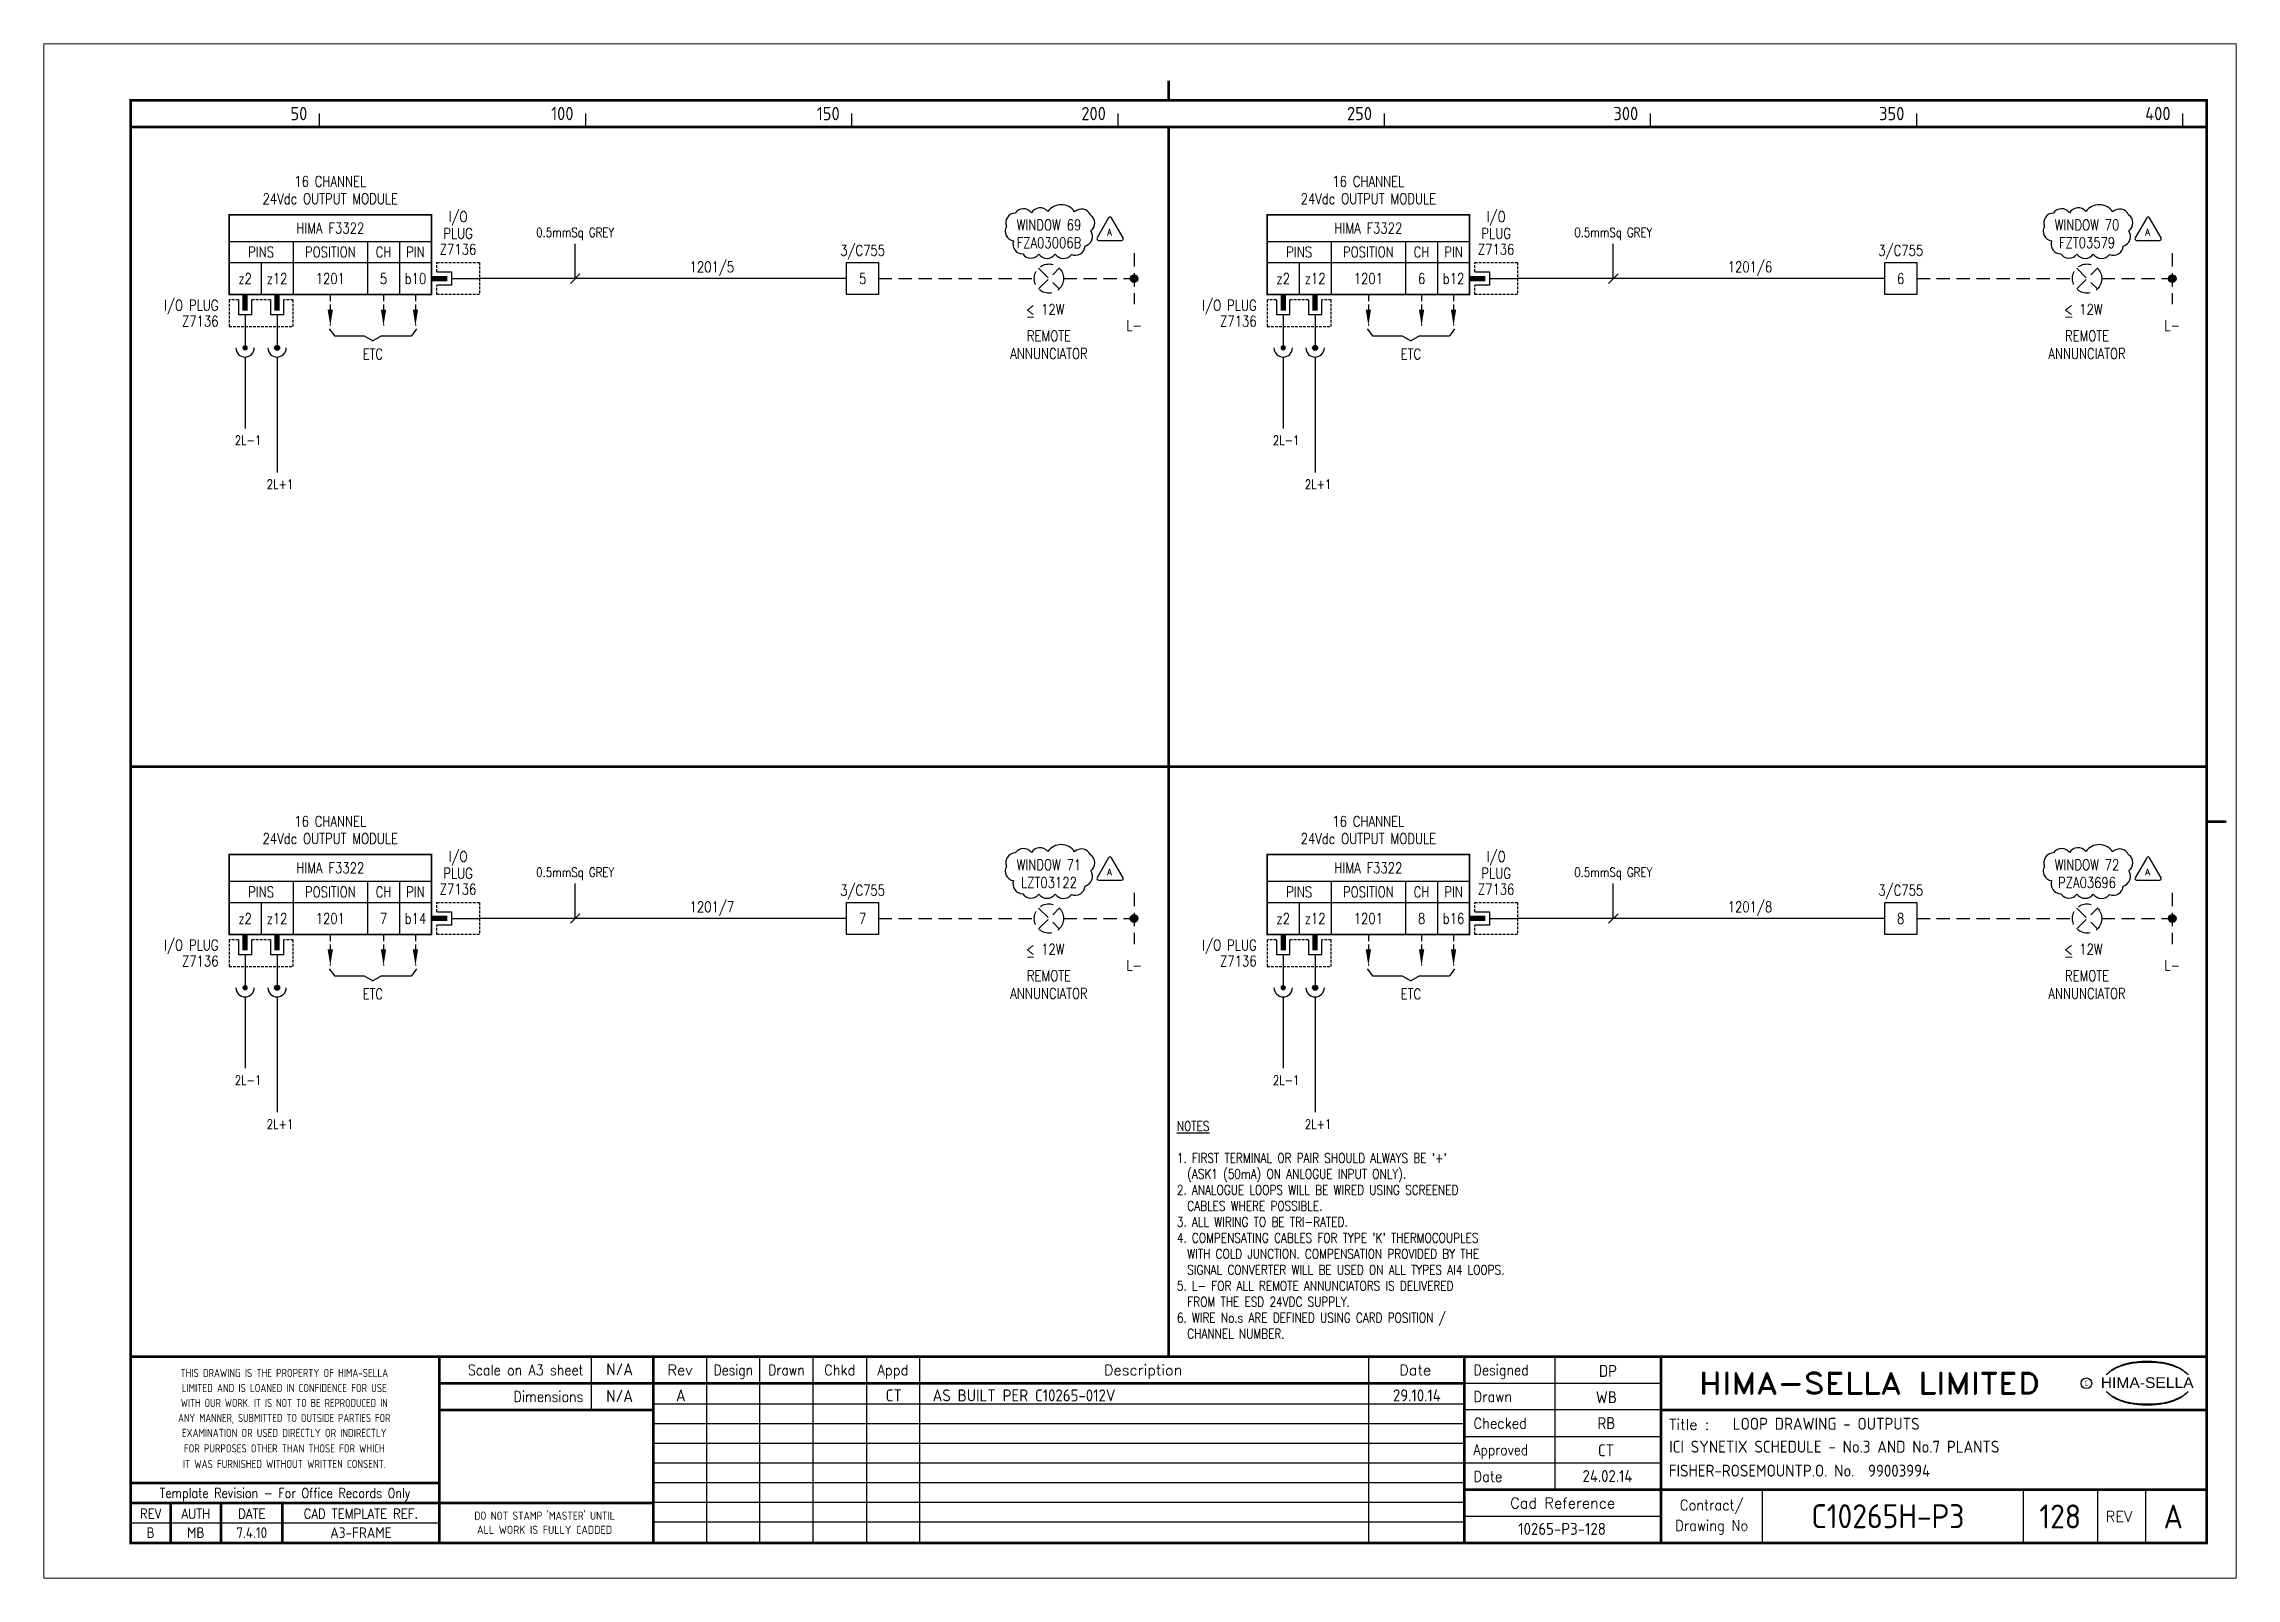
# Paper-space layout 'Layout1' of a CAD drawing. Extents: x 41 to 369, y 29 to 258.
# The model-space entities are those that its viewports show. They can reach past a viewport. Long polylines and large blocks are cut down to what shows.
import ezdxf
from ezdxf.enums import TextEntityAlignment as Align

# ---------------------------------------------------------------- set-up
doc = ezdxf.new("R2010")
doc.units = 0
doc.header["$LTSCALE"] = 0.25
doc.header["$MEASUREMENT"] = 0
doc.linetypes.add('HIDDEN2', pattern=[4.7625, 3.175, -1.5875])
doc.layers.get('0').update_dxf_attribs({"color": 41, "linetype": 'CONTINUOUS'})
for name, color, linetype in [('00-DRG_FRAME', 12, 'CONTINUOUS'), ('01-DRAW', 7, 'CONTINUOUS'), ('04-OUTLINE', 6, 'CONTINUOUS'), ('051-TEXT', 2, 'CONTINUOUS'), ('117', 7, 'CONTINUOUS'), ('117-TEXT', 2, 'CONTINUOUS'), ('DIM', 3, 'CONTINUOUS'), ('LAB', 2, 'CONTINUOUS'), ('RACK', 2, 'CONTINUOUS'), ('SLOT', 2, 'CONTINUOUS'), ('SNA', 2, 'CONTINUOUS'), ('TEXT', 2, 'CONTINUOUS'), ('TPOL', 3, 'CONTINUOUS'), ('XR_FUNCTION', 2, 'CONTINUOUS'), ('XR_MAIN', 2, 'CONTINUOUS')]:
    doc.layers.add(name, color=color, linetype=linetype)
doc.styles.add('ARIAL', font='arial.ttf', dxfattribs={"height": 2.5})
doc.styles.add('CROSSREF', font='romans.shx', dxfattribs={"width": 0.8, "height": 2})
doc.styles.add('FUNCTION', font='ROMANS.shx', dxfattribs={"width": 0.8, "height": 2.5})
doc.styles.add('ISO', font='iso.shx')
doc.styles.add('PINS', font='ROMANS.shx', dxfattribs={"width": 0.8, "height": 2.5})
doc.styles.add('RACK', font='ROMANS.shx', dxfattribs={"width": 0.8, "height": 2.5})
doc.styles.add('ROMAND', font='ROMAND')
doc.styles.add('ROMANS', font='romans.shx', dxfattribs={"width": 0.8})
doc.styles.add('SLOT', font='romans.shx', dxfattribs={"width": 0.8, "height": 2})
doc.styles.add('SYMBOL', font='ROMANS.shx', dxfattribs={"width": 0.8, "height": 20})

psp = doc.layouts.get("Layout1")

msp = doc.modelspace()

# ---------------------------------------------------------------- texts
at = {"layer": '00-DRG_FRAME', "style": 'ISO'}
for s, p in [('50', (47.69, 267.75)), ('100', (97.69, 267.75)), ('150', (147.69, 267.75)), ('200', (197.69, 267.75)), ('250', (247.69, 267.75)), ('300', (297.69, 267.75)), ('350', (347.69, 267.75)), ('400', (397.69, 267.75))]:
    msp.add_text(s, height=2.5, dxfattribs=at).set_placement(p, align=Align.RIGHT)
at = {"layer": '00-DRG_FRAME', "color": 3, "style": 'ISO'}
for s, width, p in [('THIS DRAWING IS THE PROPERTY OF HIMA-SELLA', 0.9, (43.36, 32.44)), ("DO NOT STAMP 'MASTER' UNTIL", 0.95, (92.25, 5.79))]:
    msp.add_text(s, height=1.53, dxfattribs=dict(at, width=width)).set_placement(p, align=Align.MIDDLE)
at = {"layer": '00-DRG_FRAME', "color": 4, "style": 'ROMAND', "width": 0.87}
for s, p in [('Scale on A3 sheet', (99.54, 32)), ('Dimensions', (99.54, 27.01))]:
    msp.add_text(s, height=2, dxfattribs=at).set_placement(p, align=Align.RIGHT)
at = {"layer": '00-DRG_FRAME', "color": 4, "style": 'ROMAND'}
for s, p in [('Rev', (117.7, 32)), ('Description', (204.69, 32)), ('Date', (255.79, 32))]:
    msp.add_text(s, height=2, dxfattribs=at).set_placement(p, align=Align.CENTER)
for s, width, p in [('Design', 0.85, (127.7, 32)), ('Drawn', 0.85, (137.7, 32)), ('Chkd', 0.9, (147.7, 32)), ('Appd', 0.9, (157.7, 32))]:
    msp.add_text(s, height=2, dxfattribs=dict(at, width=width)).set_placement(p, align=Align.CENTER)
for s, width, p in [('Designed', 0.87, (266.75, 32)), ('Drawn', 0.9, (266.75, 27)), ('Checked', 0.9, (266.75, 22)), ('Approved', 0.85, (266.75, 17)), ('Date', 0.9, (266.75, 12))]:
    msp.add_text(s, height=2, dxfattribs=dict(at, width=width)).set_placement(p)
at = {"layer": '00-DRG_FRAME', "color": 3, "style": 'ISO'}
for s, width, p in [('LIMITED AND IS LOANED IN CONFIDENCE FOR USE', 0.9, (43.36, 29.62)), ('ANY MANNER, SUBMITTED TO OUTSIDE PARTIES FOR', 0.87, (43.36, 23.99)), ('WITH OUR WORK. IT IS NOT TO BE REPRODUCED IN', 0.87, (43.36, 26.81)), ('EXAMINATION OR USED DIRECTLY OR INDIRECTLY', 0.9, (43.36, 21.18)), ('FOR PURPOSES OTHER THAN THOSE FOR WHICH', 0.9, (43.36, 18.27)), ('IT WAS FURNISHED WITHOUT WRITTEN CONSENT.', 0.9, (43.36, 15.35))]:
    msp.add_text(s, height=1.53, dxfattribs=dict(at, width=width)).set_placement(p, align=Align.MIDDLE_CENTER)
at = {"layer": '00-DRG_FRAME', "style": 'ROMAND', "width": 1.15}
msp.add_text('HIMA-SELLA LIMITED', height=4, dxfattribs=at).set_placement((341.1, 30.5), align=Align.MIDDLE)
at = {"layer": '00-DRG_FRAME', "color": 3, "style": 'ISO', "width": 0.9}
msp.add_text('C', height=1, dxfattribs=at).set_placement((381.84, 30), align=Align.CENTER)
at = {"layer": '00-DRG_FRAME', "style": 'ARIAL', "width": 1.05}
msp.add_text('HIMA-SELLA', height=2, dxfattribs=at).set_placement((393.3, 29.63), align=Align.CENTER)
at = {"layer": '00-DRG_FRAME', "color": 4, "style": 'ROMAND'}
msp.add_text('Title :', height=2, dxfattribs=at).set_placement((303.5, 21.75))
for s, height, width, p in [('Template Revision - For Office Records Only', 1.8, 0.85, (43.5, 9.62)), ('Contract/', 2, 0.9, (311.5, 7.5)), ('REV', 1.8, 0.9, (18.25, 6)), ('AUTH', 1.8, 0.9, (26.75, 6)), ('DATE', 1.8, 0.9, (37.25, 6)), ('CAD TEMPLATE REF.', 1.8, 0.9, (57.75, 6)), ('Drawing No', 2, 0.9, (311.5, 3.5))]:
    msp.add_text(s, height=height, dxfattribs=dict(at, width=width)).set_placement(p, align=Align.MIDDLE)
for s, p in [('Cad Reference', (283.5, 8)), ('REV', (388, 5.5))]:
    msp.add_text(s, height=2, dxfattribs=at).set_placement(p, align=Align.MIDDLE)
at = {"layer": '00-DRG_FRAME', "color": 41, "style": 'ISO'}
for s, p in [('B', (18.25, 1.45)), ('MB', (26.75, 1.45)), ('7.4.10', (37.25, 1.45)), ('A3-FRAME', (57.75, 1.45))]:
    msp.add_text(s, height=2, dxfattribs=at).set_placement(p, align=Align.CENTER)
at = {"layer": '00-DRG_FRAME', "color": 3, "style": 'ISO'}
msp.add_text('ALL WORK IS FULLY CADDED', height=1.53, dxfattribs=at).set_placement((92.25, 2.98), align=Align.MIDDLE_CENTER)
at = {"layer": '01-DRAW', "color": 2, "style": 'ROMANS', "width": 0.8}
for p in [(60, 222.83), (255, 222.83), (60, 102.64), (255, 102.64)]:
    msp.add_text('ETC', height=2, dxfattribs=at).set_placement(p, align=Align.CENTER)
at = {"layer": '01-DRAW', "style": 'ROMANS', "width": 0.8}
for s, p in [('2L-1', (34.06, 206.76)), ('2L-1', (229.06, 206.76)), ('2L+1', (40.06, 198.5)), ('2L+1', (235.06, 198.5)), ('2L-1', (34.06, 86.56)), ('2L-1', (229.06, 86.56)), ('2L+1', (40.06, 78.31)), ('2L+1', (235.06, 78.31))]:
    msp.add_text(s, height=1.75, dxfattribs=at).set_placement(p)
at = {"layer": '01-DRAW', "char_height": 2, "attachment_point": 5, "style": 'ROMANS'}
for s, insert in [('5', (152, 238)), ('6', (347, 238)), ('7', (152, 117.81)), ('8', (347, 117.81))]:
    msp.add_mtext_dynamic_manual_height_columns(s, width=6, gutter_width=12.5, heights=[5.95], dxfattribs=dict(at, insert=insert))
at = {"layer": '01-DRAW', "insert": (211.02, 79.72), "char_height": 1.8, "width": 80.9791, "attachment_point": 1, "style": 'ROMANS'}
msp.add_mtext("{\\LNOTES\\P\\P}1. FIRST TERMINAL OR PAIR SHOULD ALWAYS BE '+'\\P  (ASK1 (50mA) ON ANLOGUE INPUT ONLY).\\P2. ANALOGUE LOOPS WILL BE WIRED USING SCREENED\\P  CABLES WHERE POSSIBLE.\\P3. ALL WIRING TO BE TRI-RATED.\\P4. COMPENSATING CABLES FOR TYPE 'K' THERMOCOUPLES \\P  WITH COLD JUNCTION. COMPENSATION PROVIDED BY THE\\P  SIGNAL CONVERTER WILL BE USED ON ALL TYPES AI4 LOOPS.\\P5. L- FOR ALL REMOTE ANNUNCIATORS IS DELIVERED \\P  FROM THE ESD 24VDC SUPPLY.\\P6. WIRE No.s ARE DEFINED USING CARD POSITION /\\P  CHANNEL NUMBER.          ", dxfattribs=at)
at = {"layer": '04-OUTLINE', "style": 'ROMANS', "width": 0.95}
for p in [(198.37, 246.73), (393.37, 246.73), (198.37, 126.54), (393.37, 126.54)]:
    msp.add_text('A', height=1.21, dxfattribs=at).set_placement(p, align=Align.MIDDLE)
at = {"layer": '051-TEXT', "style": 'ROMANS', "width": 0.8}
for s, p in [('3/C755', (152, 242.3)), ('3/C755', (347, 242.3)), ('1201/5', (123.68, 239.19)), ('1201/6', (318.68, 239.19)), ('3/C755', (152, 122.11)), ('3/C755', (347, 122.11)), ('1201/7', (123.68, 119)), ('1201/8', (318.68, 119))]:
    msp.add_text(s, height=2, dxfattribs=at).set_placement(p, align=Align.CENTER)
for p in [(203, 230.2), (398, 230.2), (203, 110.01), (398, 110.01)]:
    msp.add_text('L-', height=2, dxfattribs=at).set_placement(p, align=Align.TOP_CENTER)
at = {"layer": '117-TEXT', "style": 'SLOT', "width": 0.8}
for s, p in [('<', (182.68, 231.24)), ('-', (182.68, 229.88)), ('12W', (185.54, 231.23)), ('<', (377.68, 231.24)), ('-', (377.68, 229.88)), ('12W', (380.54, 231.23)), ('<', (182.68, 111.05)), ('12W', (185.54, 111.04)), ('<', (377.68, 111.05)), ('12W', (380.54, 111.04)), ('-', (182.68, 109.69)), ('-', (377.68, 109.69))]:
    msp.add_text(s, height=2, dxfattribs=at).set_placement(p)
at = {"layer": 'DIM', "style": 'ROMANS', "width": 0.8}
for p in [(98, 245.81), (293, 245.81), (98, 125.61), (293, 125.61)]:
    msp.add_text('0.5mmSq GREY', height=1.75, dxfattribs=at).set_placement(p, align=Align.CENTER)
at = {"layer": 'TEXT', "color": 2, "char_height": 2, "style": 'ROMANS'}
for s, insert, attachment_point in [('WINDOW 69\\PFZA03006B', (187, 243.75), 8), ('WINDOW 70\\PFZT03579', (382, 243.75), 8), ('REMOTE\\PANNUNCIATOR', (187, 228.25), 2), ('REMOTE\\PANNUNCIATOR', (382, 228.25), 2), ('WINDOW 71\\PLZT03122', (187, 123.56), 8), ('WINDOW 72\\PPZA03696', (382, 123.56), 8), ('REMOTE\\PANNUNCIATOR', (187, 108.06), 2), ('REMOTE\\PANNUNCIATOR', (382, 108.06), 2)]:
    msp.add_mtext_dynamic_manual_height_columns(s, width=50, gutter_width=12.5, heights=[0], dxfattribs=dict(at, insert=insert, attachment_point=attachment_point))

# ---------------------------------------------------------------- blocks, each defined once
blk = doc.blocks.new('A3-REVA')
at = {"layer": '051-TEXT', "style": 'ISO'}
for tag, p in [('DESIGNED', (292.01, 31.7)), ('A', (117.73, 27.28)), ('DES', (127.73, 27.28)), ('DRN', (137.73, 27.28)), ('CHKD', (147.73, 27.28)), ('APPD', (157.73, 27.28)), ('DATE', (256, 27.28)), ('DRAWN', (291.72, 26.77)), ('CHECKED', (291.72, 21.89)), ('APPD', (291.65, 16.79)), ('DATE', (291.92, 11.96))]:
    blk.add_attdef(tag, text='', height=2.25, dxfattribs=at).set_placement(p, align=Align.CENTER)
blk.add_attdef('DESCRIPTION', (165.03, 27.28), '', height=2.25, dxfattribs=at)
blk = doc.blocks.new('A3-TITLE')
at = {"layer": '051-TEXT', "style": 'ISO'}
blk.add_attdef('TITLE_1', (315.46, 21.78), '', height=2.25, dxfattribs=at)
for tag, p in [('DRGNO', (376.96, 3.24)), ('REV.', (398.2, 3.24))]:
    blk.add_attdef(tag, text='', height=4.5, dxfattribs=at).set_placement(p, align=Align.CENTER)
blk = doc.blocks.new('A3-CONTRACT')
at = {"layer": '051-TEXT', "color": 41, "style": 'ISO'}
for tag, height, p in [('SCALE', 2.25, (106.71, 31.82)), ('DIMS', 2.25, (106.71, 26.8)), ('CONTRACT', 4.5, (344.94, 3.1)), ('CAD-REF', 2.25, (283.73, 1.84))]:
    blk.add_attdef(tag, text='', height=height, dxfattribs=at).set_placement(p, align=Align.CENTER)
for tag, p in [('TITLE_2', (303.86, 17.28)), ('TITLE_3', (303.79, 12.78))]:
    blk.add_attdef(tag, p, '', height=2.25, dxfattribs=at)
blk = doc.blocks.new('DOT')
for radius in [0.75, 0.65, 0.55, 0.45, 0.35, 0.25, 0.15, 0.05]:
    blk.add_circle((0, 0), radius)
blk = doc.blocks.new('F3322-05')
for p, q in [((-38, 7), (0, 7)), ((-26, 7), (-26, -3)), ((-12, 7), (-12, -3)), ((-6, 7), (-6, -3)), ((-38, 3), (0, 3)), ((-32, 3), (-32, -3)), ((1, 1.25), (3.75, 1.25)), ((3.75, 1.25), (3.75, -1.25)), ((3.75, 0), (9, 0)), ((-36.25, -4), (-36.25, -6.75)), ((-33.75, -6.75), (-33.75, -4)), ((-30.25, -4), (-30.25, -6.75)), ((-27.75, -6.75), (-27.75, -4)), ((3.75, -1.25), (1, -1.25)), ((-36.25, -6.75), (-33.75, -6.75)), ((-35, -6.75), (-35, -9)), ((-30.25, -6.75), (-27.75, -6.75)), ((-29, -6.75), (-29, -9))]:
    blk.add_line(p, q)
at = {"const_width": 0.3}
blk.add_lwpolyline([(0, -3), (-38, -3), (-38, 12), (0, 12)], close=True, dxfattribs=at)
blk.add_lwpolyline([(3, 0, 1, 1, 0), (0, 0, 0.5, 0.5, 0)], format="xyseb")
at = {"color": 3, "linetype": 'HIDDEN2', "ltscale": 0.4}
for points in [[(1, 1.25), (1, 3), (9, 3), (9, -3), (1, -3), (1, -1.25)], [(-36.25, -4), (-38, -4), (-38, -9), (-26, -9), (-26, -4), (-27.75, -4)], [(-30.25, -4), (-33.75, -4)]]:
    blk.add_lwpolyline(points, dxfattribs=at)
at = {"const_width": 1}
for points in [[(-35, -6), (-35, -3)], [(-29, -6), (-29, -3)]]:
    blk.add_lwpolyline(points, dxfattribs=at)
at = {"layer": 'LAB', "style": 'PINS', "width": 0.8, "flags": 1}
blk.add_attdef('LAB1', text='', height=1.5, dxfattribs=at).set_placement((-41, -1), align=Align.RIGHT)
at = {"layer": 'RACK', "style": 'RACK', "width": 0.8}
blk.add_attdef('SLOT', text='', height=2, dxfattribs=at).set_placement((-19, 0), align=Align.MIDDLE)
at = {"layer": 'SLOT', "style": 'SLOT', "width": 0.8}
blk.add_attdef('ADD1', text='', height=2, dxfattribs=at).set_placement((-9, 0), align=Align.MIDDLE)
at = {"layer": 'SNA', "style": 'SYMBOL', "width": 0.8, "flags": 1}
blk.add_attdef('SNA', text='', height=1.5, dxfattribs=at).set_placement((-41, 5), align=Align.RIGHT)
at = {"layer": 'TEXT', "style": 'ROMANS', "width": 0.8}
for s, p in [('16 CHANNEL', (-19, 17.25)), ('24Vdc OUTPUT MODULE', (-19, 14))]:
    blk.add_text(s, height=2, dxfattribs=at).set_placement(p, align=Align.CENTER)
for s, p in [('I/O', (5, 11.5)), ('HIMA F3322', (-19, 9.5)), ('PLUG', (5, 8.5)), ('PINS', (-32, 5)), ('POSITION', (-19, 5)), ('CH', (-9, 5)), ('PIN', (-3, 5)), ('Z7136', (5, 5.5)), ('z2', (-35, 0)), ('z12', (-29, 0)), ('b10', (-3, 0))]:
    blk.add_text(s, height=2, dxfattribs=at).set_placement(p, align=Align.MIDDLE)
for s, p in [('I/O PLUG', (-40, -5)), ('Z7136', (-40, -8))]:
    blk.add_text(s, height=2, dxfattribs=at).set_placement(p, align=Align.MIDDLE_RIGHT)
at = {"layer": 'TPOL', "color": 2, "style": 'PINS', "width": 0.8}
blk.add_attdef('CN1', text='', height=2, dxfattribs=at).set_placement((-3, 0), align=Align.MIDDLE)
at = {"layer": 'TPOL', "style": 'PINS', "width": 0.8, "flags": 1}
blk.add_attdef('CN2', text='', height=1, dxfattribs=at).set_placement((9, 0), align=Align.MIDDLE_RIGHT)
for tag, p in [('CN3', (-35, -9)), ('CN4', (-29, -9))]:
    blk.add_attdef(tag, text='', height=1, dxfattribs=at).set_placement(p, align=Align.BOTTOM_CENTER)
at = {"layer": 'XR_FUNCTION', "style": 'FUNCTION', "width": 0.8, "flags": 1}
blk.add_attdef('XR_FUNCTION', text='', height=1.5, dxfattribs=at).set_placement((-41, 7), align=Align.RIGHT)
at = {"layer": 'XR_MAIN', "style": 'CROSSREF', "width": 0.8, "flags": 1}
blk.add_attdef('XR_MAIN', text='', height=1.5, dxfattribs=at).set_placement((-41, 1), align=Align.RIGHT)
blk = doc.blocks.new('F3322-06')
for p, q in [((-38, 7), (0, 7)), ((-26, 7), (-26, -3)), ((-12, 7), (-12, -3)), ((-6, 7), (-6, -3)), ((-38, 3), (0, 3)), ((-32, 3), (-32, -3)), ((1, 1.25), (3.75, 1.25)), ((3.75, 1.25), (3.75, -1.25)), ((3.75, 0), (9, 0)), ((-36.25, -4), (-36.25, -6.75)), ((-33.75, -6.75), (-33.75, -4)), ((-30.25, -4), (-30.25, -6.75)), ((-27.75, -6.75), (-27.75, -4)), ((3.75, -1.25), (1, -1.25)), ((-36.25, -6.75), (-33.75, -6.75)), ((-35, -6.75), (-35, -9)), ((-30.25, -6.75), (-27.75, -6.75)), ((-29, -6.75), (-29, -9))]:
    blk.add_line(p, q)
at = {"const_width": 0.3}
blk.add_lwpolyline([(0, -3), (-38, -3), (-38, 12), (0, 12)], close=True, dxfattribs=at)
blk.add_lwpolyline([(3, 0, 1, 1, 0), (0, 0, 0.5, 0.5, 0)], format="xyseb")
at = {"color": 3, "linetype": 'HIDDEN2', "ltscale": 0.4}
for points in [[(1, 1.25), (1, 3), (9, 3), (9, -3), (1, -3), (1, -1.25)], [(-36.25, -4), (-38, -4), (-38, -9), (-26, -9), (-26, -4), (-27.75, -4)], [(-30.25, -4), (-33.75, -4)]]:
    blk.add_lwpolyline(points, dxfattribs=at)
at = {"const_width": 1}
for points in [[(-35, -6), (-35, -3)], [(-29, -6), (-29, -3)]]:
    blk.add_lwpolyline(points, dxfattribs=at)
at = {"layer": 'LAB', "style": 'PINS', "width": 0.8, "flags": 1}
blk.add_attdef('LAB1', text='', height=1.5, dxfattribs=at).set_placement((-41, -1), align=Align.RIGHT)
at = {"layer": 'RACK', "style": 'RACK', "width": 0.8}
blk.add_attdef('SLOT', text='', height=2, dxfattribs=at).set_placement((-19, 0), align=Align.MIDDLE)
at = {"layer": 'SLOT', "style": 'SLOT', "width": 0.8}
blk.add_attdef('ADD1', text='', height=2, dxfattribs=at).set_placement((-9, 0), align=Align.MIDDLE)
at = {"layer": 'SNA', "style": 'SYMBOL', "width": 0.8, "flags": 1}
blk.add_attdef('SNA', text='', height=1.5, dxfattribs=at).set_placement((-41, 5), align=Align.RIGHT)
at = {"layer": 'TEXT', "style": 'ROMANS', "width": 0.8}
for s, p in [('16 CHANNEL', (-19, 17.25)), ('24Vdc OUTPUT MODULE', (-19, 14))]:
    blk.add_text(s, height=2, dxfattribs=at).set_placement(p, align=Align.CENTER)
for s, p in [('I/O', (5, 11.5)), ('HIMA F3322', (-19, 9.5)), ('PLUG', (5, 8.5)), ('PINS', (-32, 5)), ('POSITION', (-19, 5)), ('CH', (-9, 5)), ('PIN', (-3, 5)), ('Z7136', (5, 5.5)), ('z2', (-35, 0)), ('z12', (-29, 0)), ('b12', (-3, 0))]:
    blk.add_text(s, height=2, dxfattribs=at).set_placement(p, align=Align.MIDDLE)
for s, p in [('I/O PLUG', (-40, -5)), ('Z7136', (-40, -8))]:
    blk.add_text(s, height=2, dxfattribs=at).set_placement(p, align=Align.MIDDLE_RIGHT)
at = {"layer": 'TPOL', "color": 2, "style": 'PINS', "width": 0.8}
blk.add_attdef('CN1', text='', height=2, dxfattribs=at).set_placement((-3, 0), align=Align.MIDDLE)
at = {"layer": 'TPOL', "style": 'PINS', "width": 0.8, "flags": 1}
blk.add_attdef('CN2', text='', height=1, dxfattribs=at).set_placement((9, 0), align=Align.MIDDLE_RIGHT)
for tag, p in [('CN3', (-35, -9)), ('CN4', (-29, -9))]:
    blk.add_attdef(tag, text='', height=1, dxfattribs=at).set_placement(p, align=Align.BOTTOM_CENTER)
at = {"layer": 'XR_FUNCTION', "style": 'FUNCTION', "width": 0.8, "flags": 1}
blk.add_attdef('XR_FUNCTION', text='', height=1.5, dxfattribs=at).set_placement((-41, 7), align=Align.RIGHT)
at = {"layer": 'XR_MAIN', "style": 'CROSSREF', "width": 0.8, "flags": 1}
blk.add_attdef('XR_MAIN', text='', height=1.5, dxfattribs=at).set_placement((-41, 1), align=Align.RIGHT)
blk = doc.blocks.new('F3322-07')
for p, q in [((-38, 7), (0, 7)), ((-26, 7), (-26, -3)), ((-12, 7), (-12, -3)), ((-6, 7), (-6, -3)), ((-38, 3), (0, 3)), ((-32, 3), (-32, -3)), ((1, 1.25), (3.75, 1.25)), ((3.75, 1.25), (3.75, -1.25)), ((3.75, 0), (9, 0)), ((-36.25, -4), (-36.25, -6.75)), ((-33.75, -6.75), (-33.75, -4)), ((-30.25, -4), (-30.25, -6.75)), ((-27.75, -6.75), (-27.75, -4)), ((3.75, -1.25), (1, -1.25)), ((-36.25, -6.75), (-33.75, -6.75)), ((-35, -6.75), (-35, -9)), ((-30.25, -6.75), (-27.75, -6.75)), ((-29, -6.75), (-29, -9))]:
    blk.add_line(p, q)
at = {"const_width": 0.3}
blk.add_lwpolyline([(0, -3), (-38, -3), (-38, 12), (0, 12)], close=True, dxfattribs=at)
blk.add_lwpolyline([(3, 0, 1, 1, 0), (0, 0, 0.5, 0.5, 0)], format="xyseb")
at = {"color": 3, "linetype": 'HIDDEN2', "ltscale": 0.4}
for points in [[(1, 1.25), (1, 3), (9, 3), (9, -3), (1, -3), (1, -1.25)], [(-36.25, -4), (-38, -4), (-38, -9), (-26, -9), (-26, -4), (-27.75, -4)], [(-30.25, -4), (-33.75, -4)]]:
    blk.add_lwpolyline(points, dxfattribs=at)
at = {"const_width": 1}
for points in [[(-35, -6), (-35, -3)], [(-29, -6), (-29, -3)]]:
    blk.add_lwpolyline(points, dxfattribs=at)
at = {"layer": 'LAB', "style": 'PINS', "width": 0.8, "flags": 1}
blk.add_attdef('LAB1', text='', height=1.5, dxfattribs=at).set_placement((-41, -1), align=Align.RIGHT)
at = {"layer": 'RACK', "style": 'RACK', "width": 0.8}
blk.add_attdef('SLOT', text='', height=2, dxfattribs=at).set_placement((-19, 0), align=Align.MIDDLE)
at = {"layer": 'SLOT', "style": 'SLOT', "width": 0.8}
blk.add_attdef('ADD1', text='', height=2, dxfattribs=at).set_placement((-9, 0), align=Align.MIDDLE)
at = {"layer": 'SNA', "style": 'SYMBOL', "width": 0.8, "flags": 1}
blk.add_attdef('SNA', text='', height=1.5, dxfattribs=at).set_placement((-41, 5), align=Align.RIGHT)
at = {"layer": 'TEXT', "style": 'ROMANS', "width": 0.8}
for s, p in [('16 CHANNEL', (-19, 17.25)), ('24Vdc OUTPUT MODULE', (-19, 14))]:
    blk.add_text(s, height=2, dxfattribs=at).set_placement(p, align=Align.CENTER)
for s, p in [('I/O', (5, 11.5)), ('HIMA F3322', (-19, 9.5)), ('PLUG', (5, 8.5)), ('PINS', (-32, 5)), ('POSITION', (-19, 5)), ('CH', (-9, 5)), ('PIN', (-3, 5)), ('Z7136', (5, 5.5)), ('z2', (-35, 0)), ('z12', (-29, 0)), ('b14', (-3, 0))]:
    blk.add_text(s, height=2, dxfattribs=at).set_placement(p, align=Align.MIDDLE)
for s, p in [('I/O PLUG', (-40, -5)), ('Z7136', (-40, -8))]:
    blk.add_text(s, height=2, dxfattribs=at).set_placement(p, align=Align.MIDDLE_RIGHT)
at = {"layer": 'TPOL', "color": 2, "style": 'PINS', "width": 0.8}
blk.add_attdef('CN1', text='', height=2, dxfattribs=at).set_placement((-3, 0), align=Align.MIDDLE)
at = {"layer": 'TPOL', "style": 'PINS', "width": 0.8, "flags": 1}
blk.add_attdef('CN2', text='', height=1, dxfattribs=at).set_placement((9, 0), align=Align.MIDDLE_RIGHT)
for tag, p in [('CN3', (-35, -9)), ('CN4', (-29, -9))]:
    blk.add_attdef(tag, text='', height=1, dxfattribs=at).set_placement(p, align=Align.BOTTOM_CENTER)
at = {"layer": 'XR_FUNCTION', "style": 'FUNCTION', "width": 0.8, "flags": 1}
blk.add_attdef('XR_FUNCTION', text='', height=1.5, dxfattribs=at).set_placement((-41, 7), align=Align.RIGHT)
at = {"layer": 'XR_MAIN', "style": 'CROSSREF', "width": 0.8, "flags": 1}
blk.add_attdef('XR_MAIN', text='', height=1.5, dxfattribs=at).set_placement((-41, 1), align=Align.RIGHT)
blk = doc.blocks.new('F3322-08')
for p, q in [((-38, 7), (0, 7)), ((-26, 7), (-26, -3)), ((-12, 7), (-12, -3)), ((-6, 7), (-6, -3)), ((-38, 3), (0, 3)), ((-32, 3), (-32, -3)), ((1, 1.25), (3.75, 1.25)), ((3.75, 1.25), (3.75, -1.25)), ((3.75, 0), (9, 0)), ((-36.25, -4), (-36.25, -6.75)), ((-33.75, -6.75), (-33.75, -4)), ((-30.25, -4), (-30.25, -6.75)), ((-27.75, -6.75), (-27.75, -4)), ((3.75, -1.25), (1, -1.25)), ((-36.25, -6.75), (-33.75, -6.75)), ((-35, -6.75), (-35, -9)), ((-30.25, -6.75), (-27.75, -6.75)), ((-29, -6.75), (-29, -9))]:
    blk.add_line(p, q)
at = {"const_width": 0.3}
blk.add_lwpolyline([(0, -3), (-38, -3), (-38, 12), (0, 12)], close=True, dxfattribs=at)
blk.add_lwpolyline([(3, 0, 1, 1, 0), (0, 0, 0.5, 0.5, 0)], format="xyseb")
at = {"color": 3, "linetype": 'HIDDEN2', "ltscale": 0.4}
for points in [[(1, 1.25), (1, 3), (9, 3), (9, -3), (1, -3), (1, -1.25)], [(-36.25, -4), (-38, -4), (-38, -9), (-26, -9), (-26, -4), (-27.75, -4)], [(-30.25, -4), (-33.75, -4)]]:
    blk.add_lwpolyline(points, dxfattribs=at)
at = {"const_width": 1}
for points in [[(-35, -6), (-35, -3)], [(-29, -6), (-29, -3)]]:
    blk.add_lwpolyline(points, dxfattribs=at)
at = {"layer": 'LAB', "style": 'PINS', "width": 0.8, "flags": 1}
blk.add_attdef('LAB1', text='', height=1.5, dxfattribs=at).set_placement((-41, -1), align=Align.RIGHT)
at = {"layer": 'RACK', "style": 'RACK', "width": 0.8}
blk.add_attdef('SLOT', text='', height=2, dxfattribs=at).set_placement((-19, 0), align=Align.MIDDLE)
at = {"layer": 'SLOT', "style": 'SLOT', "width": 0.8}
blk.add_attdef('ADD1', text='', height=2, dxfattribs=at).set_placement((-9, 0), align=Align.MIDDLE)
at = {"layer": 'SNA', "style": 'SYMBOL', "width": 0.8, "flags": 1}
blk.add_attdef('SNA', text='', height=1.5, dxfattribs=at).set_placement((-41, 5), align=Align.RIGHT)
at = {"layer": 'TEXT', "style": 'ROMANS', "width": 0.8}
for s, p in [('16 CHANNEL', (-19, 17.25)), ('24Vdc OUTPUT MODULE', (-19, 14))]:
    blk.add_text(s, height=2, dxfattribs=at).set_placement(p, align=Align.CENTER)
for s, p in [('I/O', (5, 11.5)), ('HIMA F3322', (-19, 9.5)), ('PLUG', (5, 8.5)), ('PINS', (-32, 5)), ('POSITION', (-19, 5)), ('CH', (-9, 5)), ('PIN', (-3, 5)), ('Z7136', (5, 5.5)), ('z2', (-35, 0)), ('z12', (-29, 0)), ('b16', (-3, 0))]:
    blk.add_text(s, height=2, dxfattribs=at).set_placement(p, align=Align.MIDDLE)
for s, p in [('I/O PLUG', (-40, -5)), ('Z7136', (-40, -8))]:
    blk.add_text(s, height=2, dxfattribs=at).set_placement(p, align=Align.MIDDLE_RIGHT)
at = {"layer": 'TPOL', "color": 2, "style": 'PINS', "width": 0.8}
blk.add_attdef('CN1', text='', height=2, dxfattribs=at).set_placement((-3, 0), align=Align.MIDDLE)
at = {"layer": 'TPOL', "style": 'PINS', "width": 0.8, "flags": 1}
blk.add_attdef('CN2', text='', height=1, dxfattribs=at).set_placement((9, 0), align=Align.MIDDLE_RIGHT)
for tag, p in [('CN3', (-35, -9)), ('CN4', (-29, -9))]:
    blk.add_attdef(tag, text='', height=1, dxfattribs=at).set_placement(p, align=Align.BOTTOM_CENTER)
at = {"layer": 'XR_FUNCTION', "style": 'FUNCTION', "width": 0.8, "flags": 1}
blk.add_attdef('XR_FUNCTION', text='', height=1.5, dxfattribs=at).set_placement((-41, 7), align=Align.RIGHT)
at = {"layer": 'XR_MAIN', "style": 'CROSSREF', "width": 0.8, "flags": 1}
blk.add_attdef('XR_MAIN', text='', height=1.5, dxfattribs=at).set_placement((-41, 1), align=Align.RIGHT)
blk = doc.blocks.new('A3-REVB')
at = {"layer": '051-TEXT', "style": 'ISO'}
for tag, p in [('A', (124.85, -20.36)), ('DES', (134.85, -20.36)), ('DRN', (144.85, -20.36)), ('CHKD', (154.85, -20.36)), ('APPD', (164.85, -20.36)), ('DATE', (263.12, -20.36))]:
    blk.add_attdef(tag, text='', height=2.25, dxfattribs=at).set_placement(p, align=Align.CENTER)
blk.add_attdef('DESCRIPTION', (172.15, -20.36), '', height=2.25, dxfattribs=at)

# ---------------------------------------------------------------- linework, layer by layer
at = {"layer": '00-DRG_FRAME'}
for p, q in [((50, 266.5), (50, 269)), ((100, 266.5), (100, 269)), ((150, 266.5), (150, 269)), ((200, 266.5), (200, 269)), ((250, 266.5), (250, 269)), ((300, 266.5), (300, 269)), ((350, 266.5), (350, 269)), ((400, 266.5), (400, 269)), ((101.01, 35.5), (101.01, 25.5)), ((122.7, 35.5), (122.7, 0.5)), ((132.7, 0.5), (132.7, 35.5)), ((142.7, 0.5), (142.7, 35.5)), ((152.7, 35.5), (152.7, 0.5)), ((162.7, 35.5), (162.7, 0.5)), ((247, 35.5), (247, 0.5)), ((282, 35.5), (282, 10.5)), ((265, 30.5), (302, 30.5)), ((265, 26.59), (112.7, 26.59)), ((302, 25.5), (265, 25.5)), ((265, 22.89), (112.7, 22.89)), ((265, 19.19), (112.7, 19.19)), ((265, 20.5), (302, 20.5)), ((265, 15.49), (112.7, 15.49)), ((302, 15.5), (265, 15.5)), ((265, 11.79), (112.7, 11.79)), ((321, 10.5), (321, 0.5)), ((370, 10.5), (370, 0.5)), ((384, 0.5), (384, 10.5)), ((393, 10.5), (393, 0.5)), ((72.5, 4.25), (14.5, 4.25)), ((265, 8.09), (112.7, 8.09)), ((265, 4.39), (112.7, 4.39)), ((302, 5.5), (265, 5.5))]:
    msp.add_line(p, q, dxfattribs=at)
at = {"layer": '00-DRG_FRAME', "const_width": 0.5}
for points in [[(209.5, 271.5), (209.5, 275.18)], [(209.5, 271.5), (209.5, 275.18)], [(14.5, 266.5), (404.5, 266.5)], [(209.5, 35.5), (209.5, 266.5)], [(14.5, 146.31), (404.5, 146.31)], [(404.5, 136), (408.18, 136)], [(404.5, 35.5), (14.5, 35.5)], [(72.5, 0.5), (72.5, 35.5)], [(112.7, 0.5), (112.7, 35.5)], [(265, 35.5), (265, 0.5)], [(302, 0.5), (302, 35.5)], [(265, 30.5), (72.5, 30.5)], [(112.7, 25.5), (72.5, 25.5)], [(404.5, 25.5), (302, 25.5)], [(14.5, 11.75), (72.5, 11.75)], [(14.5, 8), (72.5, 8)], [(22, 0.5), (22, 8)], [(31.5, 0.5), (31.5, 8)], [(43, 0.5), (43, 8)], [(112.7, 8), (72.5, 8)], [(265, 10.5), (404.5, 10.5)]]:
    msp.add_lwpolyline(points, dxfattribs=at)
msp.add_lwpolyline([(14.5, 0.5), (404.5, 0.5), (404.5, 271.5), (14.5, 271.5)], close=True, dxfattribs=at)
at = {"layer": '00-DRG_FRAME', "color": 3}
msp.add_circle((381.88, 30.5), 1, dxfattribs=at)
for centre, radius, start, end in [((390.6, 26.83), 7.24, 106.0532, 133.5024), ((390.11, 28.1), 5.98, 122.244, 131.6154), ((389.75, 28.78), 5.21, 111.8206, 122.8668), ((391.78, 24.7), 9.76, 107.5931, 113.9452), ((393.1, 18.5), 15.94, 89.2698, 106.3911), ((392.1, 23.52), 10.99, 96.0146, 107.3203), ((393.29, 16.31), 18.28, 92.8917, 97.3734), ((393.24, 18.86), 15.73, 89.7805, 93.1738), ((393.36, 18.86), 15.73, 86.8262, 90.2195), ((393.51, 18.5), 15.94, 73.6089, 90.7302), ((393.31, 16.31), 18.28, 82.6266, 87.1083), ((394.51, 23.52), 10.99, 72.6797, 83.9854), ((394.83, 24.7), 9.76, 66.0548, 72.4069), ((396, 26.83), 7.24, 46.4976, 73.9468), ((396.85, 28.78), 5.21, 57.1332, 68.1794), ((396.49, 28.1), 5.98, 48.3846, 57.756), ((390.88, 27.01), 7.3, 130.419, 136.057), ((390.88, 34.04), 7.3, 223.943, 229.581), ((390.6, 34.23), 7.24, 226.4976, 253.9468), ((396, 34.23), 7.24, 286.0532, 313.5024), ((395.73, 27.01), 7.3, 43.943, 49.581), ((395.73, 34.04), 7.3, 310.419, 316.057), ((390.11, 32.96), 5.98, 228.3846, 237.756), ((389.75, 32.28), 5.21, 237.1332, 248.1794), ((391.78, 36.36), 9.76, 246.0548, 252.4069), ((393.1, 42.56), 15.94, 253.6089, 270.7302), ((392.1, 37.54), 10.99, 252.6797, 263.9854), ((393.29, 44.75), 18.28, 262.6266, 267.1083), ((393.24, 42.19), 15.73, 266.8262, 270.2195), ((393.51, 42.56), 15.94, 269.2698, 286.3911), ((393.36, 42.19), 15.73, 269.7805, 273.1738), ((393.31, 44.75), 18.28, 272.8917, 277.3734), ((394.51, 37.54), 10.99, 276.0146, 287.3203), ((394.83, 36.36), 9.76, 287.5931, 293.9452), ((396.85, 32.28), 5.21, 291.8206, 302.8668), ((396.49, 32.96), 5.98, 302.244, 311.6154)]:
    msp.add_arc(centre, radius, start, end, dxfattribs=at)
at = {"layer": '01-DRAW'}
for p, q in [((149, 241), (155, 241)), ((149, 235), (149, 241)), ((155, 241), (155, 235)), ((344, 241), (350, 241)), ((344, 235), (344, 241)), ((350, 241), (350, 235)), ((149, 238), (80, 238)), ((155, 235), (149, 235)), ((344, 238), (275, 238)), ((350, 235), (344, 235)), ((36, 229), (36, 225)), ((42, 229), (42, 225)), ((51.8, 228.55), (52.77, 227.26)), ((52.77, 227.26), (58.38, 227.26)), ((58.38, 227.26), (60, 226.29)), ((61.62, 227.26), (60, 226.29)), ((61.62, 227.26), (67.23, 227.26)), ((68.2, 228.55), (67.23, 227.26)), ((231, 229), (231, 225)), ((237, 229), (237, 225)), ((246.8, 228.55), (247.77, 227.26)), ((247.77, 227.26), (253.38, 227.26)), ((253.38, 227.26), (255, 226.29)), ((256.62, 227.26), (255, 226.29)), ((256.62, 227.26), (262.23, 227.26)), ((263.2, 228.55), (262.23, 227.26)), ((36, 223.27), (36, 209.87)), ((42, 223.27), (42, 201.61)), ((42, 223.27), (42, 201.61)), ((231, 223.27), (231, 209.87)), ((237, 223.27), (237, 201.61)), ((237, 223.27), (237, 201.61)), ((149, 120.81), (155, 120.81)), ((149, 114.81), (149, 120.81)), ((155, 120.81), (155, 114.81)), ((344, 120.81), (350, 120.81)), ((344, 114.81), (344, 120.81)), ((350, 120.81), (350, 114.81)), ((149, 117.81), (80, 117.81)), ((344, 117.81), (275, 117.81)), ((155, 114.81), (149, 114.81)), ((350, 114.81), (344, 114.81)), ((36, 108.81), (36, 104.81)), ((42, 108.81), (42, 104.81)), ((51.8, 108.36), (52.77, 107.06)), ((68.2, 108.36), (67.23, 107.06)), ((231, 108.81), (231, 104.81)), ((237, 108.81), (237, 104.81)), ((246.8, 108.36), (247.77, 107.06)), ((263.2, 108.36), (262.23, 107.06)), ((36, 103.08), (36, 89.68)), ((42, 103.08), (42, 81.42)), ((42, 103.08), (42, 81.42)), ((52.77, 107.06), (58.38, 107.06)), ((58.38, 107.06), (60, 106.09)), ((61.62, 107.06), (60, 106.09)), ((61.62, 107.06), (67.23, 107.06)), ((231, 103.08), (231, 89.68)), ((237, 103.08), (237, 81.42)), ((237, 103.08), (237, 81.42)), ((247.77, 107.06), (253.38, 107.06)), ((253.38, 107.06), (255, 106.09)), ((256.62, 107.06), (255, 106.09)), ((256.62, 107.06), (262.23, 107.06))]:
    msp.add_line(p, q, dxfattribs=at)
at = {"layer": '01-DRAW', "color": 0, "linetype": 'HIDDEN2', "ltscale": 2}
for p, q in [((185.06, 236.06), (188.94, 239.94)), ((185.06, 239.94), (188.94, 236.06)), ((203, 242.8), (203, 233.2)), ((380.06, 236.06), (383.94, 239.94)), ((380.06, 239.94), (383.94, 236.06)), ((398, 242.8), (398, 233.2)), ((155, 238), (184.25, 238)), ((189.75, 238), (203, 238)), ((350, 238), (379.25, 238)), ((384.75, 238), (398, 238)), ((185.06, 115.86), (188.94, 119.75)), ((185.06, 119.75), (188.94, 115.86)), ((203, 122.61), (203, 113.01)), ((380.06, 115.86), (383.94, 119.75)), ((380.06, 119.75), (383.94, 115.86)), ((398, 122.61), (398, 113.01)), ((155, 117.81), (184.25, 117.81)), ((189.75, 117.81), (203, 117.81)), ((350, 117.81), (379.25, 117.81)), ((384.75, 117.81), (398, 117.81))]:
    msp.add_line(p, q, dxfattribs=at)
at = {"layer": '01-DRAW', "linetype": 'HIDDEN2'}
for p, q in [((52, 235), (52, 229.17)), ((62, 235), (62, 229.17)), ((68, 235), (68, 229.17)), ((247, 235), (247, 229.17)), ((257, 235), (257, 229.17)), ((263, 235), (263, 229.17)), ((52, 114.81), (52, 108.98)), ((62, 114.81), (62, 108.98)), ((68, 114.81), (68, 108.98)), ((247, 114.81), (247, 108.98)), ((257, 114.81), (257, 108.98)), ((263, 114.81), (263, 108.98))]:
    msp.add_line(p, q, dxfattribs=at)
at = {"layer": '01-DRAW', "const_width": 0.5}
for points in [[(35.75, 225, 1), (36.25, 225, 1)], [(41.75, 225, 1), (42.25, 225, 1)], [(230.75, 225, 1), (231.25, 225, 1)], [(236.75, 225, 1), (237.25, 225, 1)], [(35.75, 104.81, 1), (36.25, 104.81, 1)], [(41.75, 104.81, 1), (42.25, 104.81, 1)], [(230.75, 104.81, 1), (231.25, 104.81, 1)], [(236.75, 104.81, 1), (237.25, 104.81, 1)]]:
    msp.add_lwpolyline(points, format="xyb", close=True, dxfattribs=at)
at = {"layer": '01-DRAW', "color": 0, "linetype": 'HIDDEN2', "ltscale": 2}
for centre in [(187, 238), (382, 238), (187, 117.81), (382, 117.81)]:
    msp.add_circle(centre, 2.75, dxfattribs=at)
at = {"layer": '01-DRAW'}
for centre, radius in [((42, 225), 0.475), ((42, 225), 0.389), ((42, 225), 0.302), ((42, 225), 0.216), ((42, 225), 0.13), ((42, 225), 0.0432), ((237, 225), 0.475), ((237, 225), 0.389), ((237, 225), 0.302), ((237, 225), 0.216), ((237, 225), 0.13), ((237, 225), 0.0432), ((42, 104.81), 0.475), ((42, 104.81), 0.389), ((42, 104.81), 0.302), ((42, 104.81), 0.216), ((42, 104.81), 0.13), ((42, 104.81), 0.0432), ((237, 104.81), 0.475), ((237, 104.81), 0.389), ((237, 104.81), 0.302), ((237, 104.81), 0.216), ((237, 104.81), 0.13), ((237, 104.81), 0.0432)]:
    msp.add_circle(centre, radius, dxfattribs=at)
for centre in [(36, 225), (42, 225), (42, 225), (231, 225), (237, 225), (237, 225), (36, 104.81), (42, 104.81), (42, 104.81), (231, 104.81), (237, 104.81), (237, 104.81)]:
    msp.add_arc(centre, 1.73, 180, 0, dxfattribs=at)
for points in [[(52.5, 232.19), (51.5, 232.19), (52, 229.17)], [(62.5, 232.19), (61.5, 232.19), (62, 229.17)], [(68.5, 232.19), (67.5, 232.19), (68, 229.17)], [(247.5, 232.19), (246.5, 232.19), (247, 229.17)], [(257.5, 232.19), (256.5, 232.19), (257, 229.17)], [(263.5, 232.19), (262.5, 232.19), (263, 229.17)], [(52.5, 112), (51.5, 112), (52, 108.98)], [(62.5, 112), (61.5, 112), (62, 108.98)], [(68.5, 112), (67.5, 112), (68, 108.98)], [(247.5, 112), (246.5, 112), (247, 108.98)], [(257.5, 112), (256.5, 112), (257, 108.98)], [(263.5, 112), (262.5, 112), (263, 108.98)]]:
    msp.add_solid(points, dxfattribs=at)
at = {"layer": '04-OUTLINE'}
for points in [[(186.78, 250.6, 0.520567), (183.7, 250.37, 0.520567), (183.7, 250.37, 0.520567), (180.68, 250.32, 0.520567), (180.68, 250.32, 0.520567), (179, 247.8, 0.520567), (179, 247.8, 0.520567), (180.34, 245.11, 0.520567), (180.34, 245.11, 0.520567), (182.08, 242.65, 0.520567), (182.08, 242.65, 0.520567), (185.1, 242.59, 0.520567), (185.1, 242.59, 0.520567), (188.18, 242.59, 0.520567), (188.18, 242.59, 0.520567), (191.21, 242.54, 0.520567), (191.21, 242.54, 0.520567), (193.79, 244.1, 0.520567), (193.79, 244.1, 0.520567), (194.85, 246.96, 0.520567), (194.85, 246.96, 0.520567), (194.8, 249.98, 0.520567), (194.8, 249.98, 0.520567), (191.83, 250.54, 0.520567), (191.83, 250.54, 0.520567)], [(381.78, 250.6, 0.520567), (378.7, 250.37, 0.520567), (378.7, 250.37, 0.520567), (375.68, 250.32, 0.520567), (375.68, 250.32, 0.520567), (374, 247.8, 0.520567), (374, 247.8, 0.520567), (375.34, 245.11, 0.520567), (375.34, 245.11, 0.520567), (377.08, 242.65, 0.520567), (377.08, 242.65, 0.520567), (380.1, 242.59, 0.520567), (380.1, 242.59, 0.520567), (383.18, 242.59, 0.520567), (383.18, 242.59, 0.520567), (386.21, 242.54, 0.520567), (386.21, 242.54, 0.520567), (388.79, 244.1, 0.520567), (388.79, 244.1, 0.520567), (389.85, 246.96, 0.520567), (389.85, 246.96, 0.520567), (389.8, 249.98, 0.520567), (389.8, 249.98, 0.520567), (386.83, 250.54, 0.520567), (386.83, 250.54, 0.520567)], [(198.21, 249.41), (196.04, 245.66, 0.57735), (196.31, 245.19), (200.64, 245.19, 0.57735), (200.91, 245.66), (198.75, 249.41, 0.57735)], [(393.21, 249.41), (391.04, 245.66, 0.57735), (391.31, 245.19), (395.64, 245.19, 0.57735), (395.91, 245.66), (393.75, 249.41, 0.57735)], [(186.78, 130.4, 0.520567), (183.7, 130.18, 0.520567), (183.7, 130.18, 0.520567), (180.68, 130.12, 0.520567), (180.68, 130.12, 0.520567), (179, 127.6, 0.520567), (179, 127.6, 0.520567), (180.34, 124.92, 0.520567), (180.34, 124.92, 0.520567), (182.08, 122.46, 0.520567), (182.08, 122.46, 0.520567), (185.1, 122.4, 0.520567), (185.1, 122.4, 0.520567), (188.18, 122.4, 0.520567), (188.18, 122.4, 0.520567), (191.21, 122.34, 0.520567), (191.21, 122.34, 0.520567), (193.79, 123.91, 0.520567), (193.79, 123.91, 0.520567), (194.85, 126.77, 0.520567), (194.85, 126.77, 0.520567), (194.8, 129.79, 0.520567), (194.8, 129.79, 0.520567), (191.83, 130.35, 0.520567), (191.83, 130.35, 0.520567)], [(198.21, 129.22), (196.04, 125.47, 0.57735), (196.31, 125), (200.64, 125, 0.57735), (200.91, 125.47), (198.75, 129.22, 0.57735)], [(381.78, 130.4, 0.520567), (378.7, 130.18, 0.520567), (378.7, 130.18, 0.520567), (375.68, 130.12, 0.520567), (375.68, 130.12, 0.520567), (374, 127.6, 0.520567), (374, 127.6, 0.520567), (375.34, 124.92, 0.520567), (375.34, 124.92, 0.520567), (377.08, 122.46, 0.520567), (377.08, 122.46, 0.520567), (380.1, 122.4, 0.520567), (380.1, 122.4, 0.520567), (383.18, 122.4, 0.520567), (383.18, 122.4, 0.520567), (386.21, 122.34, 0.520567), (386.21, 122.34, 0.520567), (388.79, 123.91, 0.520567), (388.79, 123.91, 0.520567), (389.85, 126.77, 0.520567), (389.85, 126.77, 0.520567), (389.8, 129.79, 0.520567), (389.8, 129.79, 0.520567), (386.83, 130.35, 0.520567), (386.83, 130.35, 0.520567)], [(393.21, 129.22), (391.04, 125.47, 0.57735), (391.31, 125), (395.64, 125, 0.57735), (395.91, 125.47), (393.75, 129.22, 0.57735)]]:
    msp.add_lwpolyline(points, format="xyb", close=True, dxfattribs=at)
at = {"layer": 'DIM'}
for p, q in [((98, 238), (98, 244.54)), ((293, 238), (293, 244.54)), ((97.1, 237.1), (98.9, 238.9)), ((292.1, 237.1), (293.9, 238.9)), ((98, 117.81), (98, 124.35)), ((293, 117.81), (293, 124.35)), ((97.1, 116.91), (98.9, 118.71)), ((292.1, 116.91), (293.9, 118.71))]:
    msp.add_line(p, q, dxfattribs=at)

# ---------------------------------------------------------------- block references
at = {"layer": '00-DRG_FRAME'}
for name, p, values in [('A3-CONTRACT', (-0.35, 0.19), {'TITLE_2': 'ICI SYNETIX SCHEDULE - No.3 AND No.7 PLANTS', 'TITLE_3': 'FISHER-ROSEMOUNTP.O. No.  99003994', 'CAD-REF': '10265-P3-128', 'CONTRACT': 'C10265H-P3', 'SCALE': 'N/A', 'DIMS': 'N/A'}), ('A3-REVB', (-7, 47.47), {'A': 'A', 'APPD': 'CT', 'DESCRIPTION': 'AS BUILT PER C10265-012V', 'DATE': '29.10.14'}), ('A3-TITLE', (0, 0), {'TITLE_1': 'LOOP DRAWING - OUTPUTS', 'DRGNO': '128', 'REV.': 'A'})]:
    msp.add_blockref(name, p, dxfattribs=at).add_auto_attribs(values)
ref = msp.add_blockref('A3-REVA', (0, 0), dxfattribs=at)
ref.add_attrib('DESIGNED', 'DP', dxfattribs={"layer": '051-TEXT', "height": 2.25, "style": 'ISO'}).set_placement((292.01, 31.7), align=Align.CENTER)
ref.add_attrib('DRAWN', 'WB', dxfattribs={"layer": '051-TEXT', "height": 2.25, "style": 'ISO'}).set_placement((291.72, 26.77), align=Align.CENTER)
ref.add_attrib('CHECKED', 'RB', dxfattribs={"layer": '051-TEXT', "height": 2.25, "style": 'ISO'}).set_placement((291.72, 21.89), align=Align.CENTER)
ref.add_attrib('APPD', 'CT', dxfattribs={"layer": '051-TEXT', "height": 2.25, "style": 'ISO'}).set_placement((291.65, 16.79), align=Align.CENTER)
ref.add_attrib('DATE', '24.02.14', dxfattribs={"layer": '051-TEXT', "height": 2.25, "style": 'ISO'}).set_placement((291.92, 11.96), align=Align.CENTER)
at = {"layer": '01-DRAW'}
for name, p, values in [('F3322-05', (71, 238), {'CN1': 'b10', 'SLOT': '1201', 'ADD1': '5'}), ('F3322-06', (266, 238), {'CN1': 'b12', 'SLOT': '1201', 'ADD1': '6'}), ('F3322-07', (71, 117.81), {'CN1': 'b14', 'SLOT': '1201', 'ADD1': '7'}), ('F3322-08', (266, 117.81), {'CN1': 'b16', 'SLOT': '1201', 'ADD1': '8'})]:
    msp.add_blockref(name, p, dxfattribs=at).add_auto_attribs(values)
at = {"layer": '117', "linetype": 'HIDDEN2', "xscale": 0.9600000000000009, "yscale": 0.9600000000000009, "zscale": 0.9600000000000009}
for p in [(203, 238), (398, 238), (203, 117.81), (398, 117.81)]:
    msp.add_blockref('DOT', p, dxfattribs=at)

msp.set_redraw_order([(e.dxf.handle, doc.entitydb.next_handle()) for e in msp.query("TEXT MTEXT ATTDEF DIMENSION ARC_DIMENSION")])  # texts and dimensions are drawn at this point

# ---------------------------------------------------------------- viewports
at = {"layer": '00-DRG_FRAME'}
psp.add_viewport(center=(205.05, 143.5), size=(328.08, 229.5991), view_center_point=(204.1, 138), view_height=288.1959, dxfattribs=at)

doc.saveas('drawing.dxf')
